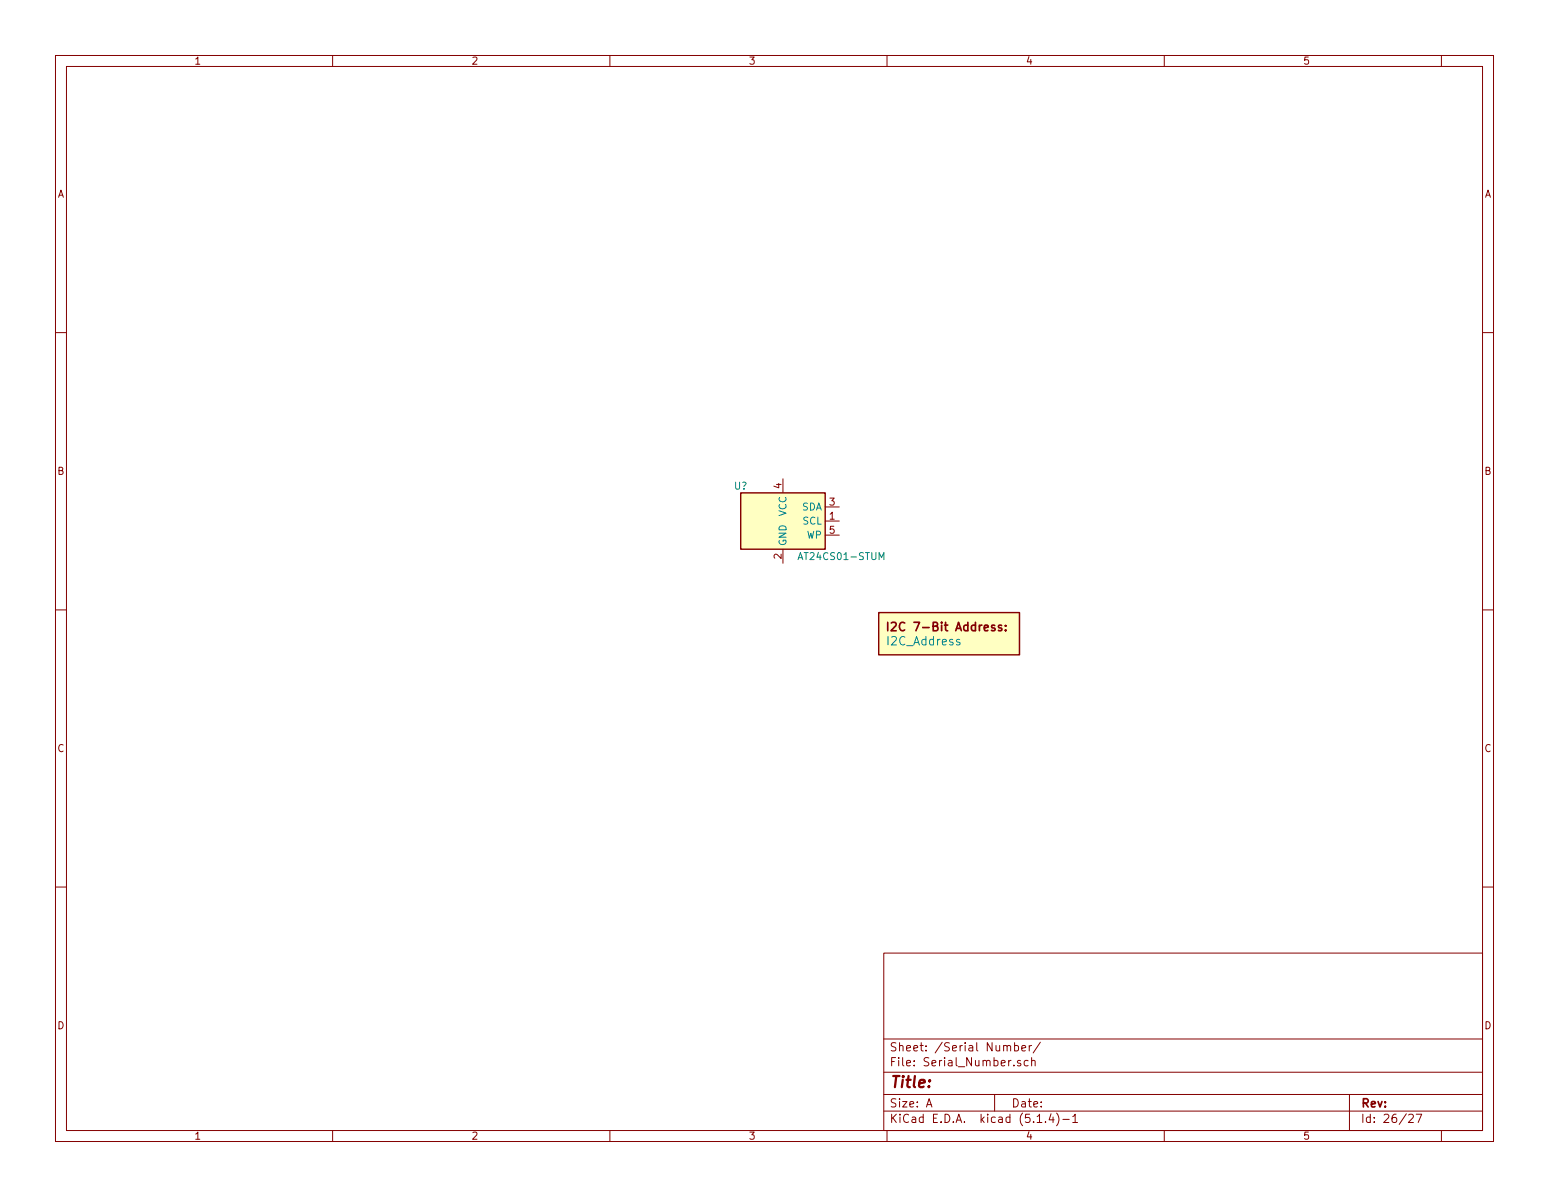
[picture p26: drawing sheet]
<svg xmlns="http://www.w3.org/2000/svg" width="279mm" height="216mm" viewBox="0 0 279 216" stroke-linecap="round" stroke-linejoin="round" font-family="sans-serif">
<defs><g id="words">
<text font-size="2.8" fill="#840000" x="160.4" y="196.2">Title:</text>
<g font-size="2.1" fill="#840000">
<text x="161.6" y="113.8">I2C 7-Bit Address:</text>
<text x="160.4" y="189.6">Sheet: /Serial Number/</text>
<text x="160.4" y="192.3">File: Serial_Number.sch</text>
<text x="160.4" y="202.5">KiCad E.D.A. kicad (5.1.4)-1</text>
<text x="160.4" y="199.7">Size: A</text>
<text x="182.4" y="199.7">Date:</text>
<text x="245.4" y="199.7">Rev:</text>
<text x="245.4" y="202.5">Id: 26/27</text>
</g>
<text font-size="2.1" fill="#008484" x="160.2" y="116.4">I2C_Address</text>
<g font-size="1.8" fill="#840000">
<text x="35" y="11.6">1</text>
<text x="85" y="11.6">2</text>
<text x="135" y="11.6">3</text>
<text x="185" y="11.6">4</text>
<text x="235" y="11.6">5</text>
<text x="10.4" y="35.6">A</text>
<text x="267.8" y="35.6">A</text>
<text x="10.4" y="85.6">B</text>
<text x="141" y="88.1" transform="rotate(-90 141 88.1)">4</text>
<text x="267.8" y="85.6">B</text>
<text x="149.6" y="93.7">1</text>
<text x="149.6" y="91.2">3</text>
<text x="141" y="100.8" transform="rotate(-90 141 100.8)">2</text>
<text x="149.6" y="96.3">5</text>
<text x="10.4" y="135.6">C</text>
<text x="267.8" y="135.6">C</text>
<text x="10.4" y="185.6">D</text>
<text x="267.8" y="185.6">D</text>
<text x="35" y="205.5">1</text>
<text x="85" y="205.5">2</text>
<text x="135" y="205.5">3</text>
<text x="185" y="205.5">4</text>
<text x="235" y="205.5">5</text>
</g>
<g font-size="1.8" fill="#008484">
<text x="132.4" y="88.3">U?</text>
<text x="141.9" y="93.1" transform="rotate(-90 141.9 93.1)">VCC</text>
<text x="144.6" y="92.1">SDA</text>
<text x="144.8" y="94.6">SCL</text>
<text x="141.9" y="98.6" transform="rotate(-90 141.9 98.6)">GND</text>
<text x="144.6" y="101">AT24CS01-STUM</text>
<text x="145.5" y="97.2">WP</text>
</g>
</g></defs>
<g fill="none" stroke="#840000" stroke-width=".18">
<path d="M10 10h259.4v195.9h-259.4zM12 12h255.4v191.9h-255.4zM60 10v2M110 10v2M160 10v2M210 10v2M260 10v2M10 60h2M267.4 60h2M141.2 86.4v2.5M141.2 99.1v2.5M148.8 94h2.6"/>
<path d="M148.8 91.4h2.6M148.8 96.5h2.6M10 110h2M267.4 110h2M10 160h2M267.4 160h2M159.4 171.9h108v32h-108zM159.4 197.4h108M159.4 193.4h108M159.4 187.4h108M167.1 199.7l.5-1.5 .5 1.5M167.2 199.2h.8"/>
<path d="M179.4 197.4v3M181.7 188.8l.2-.2h.3l.1 1M183 188.6h.4l.3 .2v.6l-.3 .2-.4-.1M183 188.1v1.5M184.1 191.3h-.4l-.2 .2 .1 .2 .5 .1v.4h-.6M184.3 189.1l.7-.2-.1-.3h-.4l-.2 .2 .1 .7h.5M185.4 191.3h-.4l-.3 .2 .2 .7h.5M185.6 188.6v1M186.1 191.4l.2-.1h.4v1M186.1 188.6l-.5 .2M186.1 190.8v1.5M187.7 188l-1.3 1.9"/>
<path d="M243.4 197.4v6.5M60 203.9v2M110 203.9v2M159.4 200.4h108M160 203.9v2M187.1 202.5h.8M188.6 202.3v.2M189.6 200.9l-.4 1.1h.9M189.9 201.5v1M190.6 200.8a1.71 1.71 0 0 1 0 2.2M191.7 201.9h1.2M193.5 201.4l.4-.4v1.5"/>
<path d="M193.5 202.5h.9M210 203.9v2M254.1 201.1l.6-.1 .2 .4-.9 1.1h.9M255.4 201h1l-.6 1.5M260 203.9v2"/>
</g>
<g fill="#ffffc2" stroke="#ffffc2" stroke-width=".18">
<path d="M133.6 88.9h15.2v10.2h-15.2z"/>
<path d="M158.5 110.5h25.4v7.6h-25.4z"/>
</g>
<path d="M133.6 88.9h15.2v10.2h-15.2zM158.5 110.5h25.4v7.6h-25.4z" fill="none" stroke="#840000" stroke-width=".25"/>
<path d="M143.9 100.9l.5-1.2 .4 1.2M158.6 100.9v-1.2l.4 .9 .4-.9v1.2M173.1 115.4a.37 .37 0 0 0-.6 .1l.1 .2 .6 .3-.3 .3h-.4" fill="none" stroke="#008484" stroke-width=".18"/>
<path d="M160.1 112.2v1.6M160.8 112.4l.6-.2 .2 .2v.3l-.9 1.1h.9M180.7 112.8h-.4l-.2 .2 .1 .2 .5 .1v.4h-.6M181.4 113.6v.2M181.4 112.8v.2" fill="none" stroke="#840000" stroke-width=".3"/>
<use href="#words"/>
</svg>
